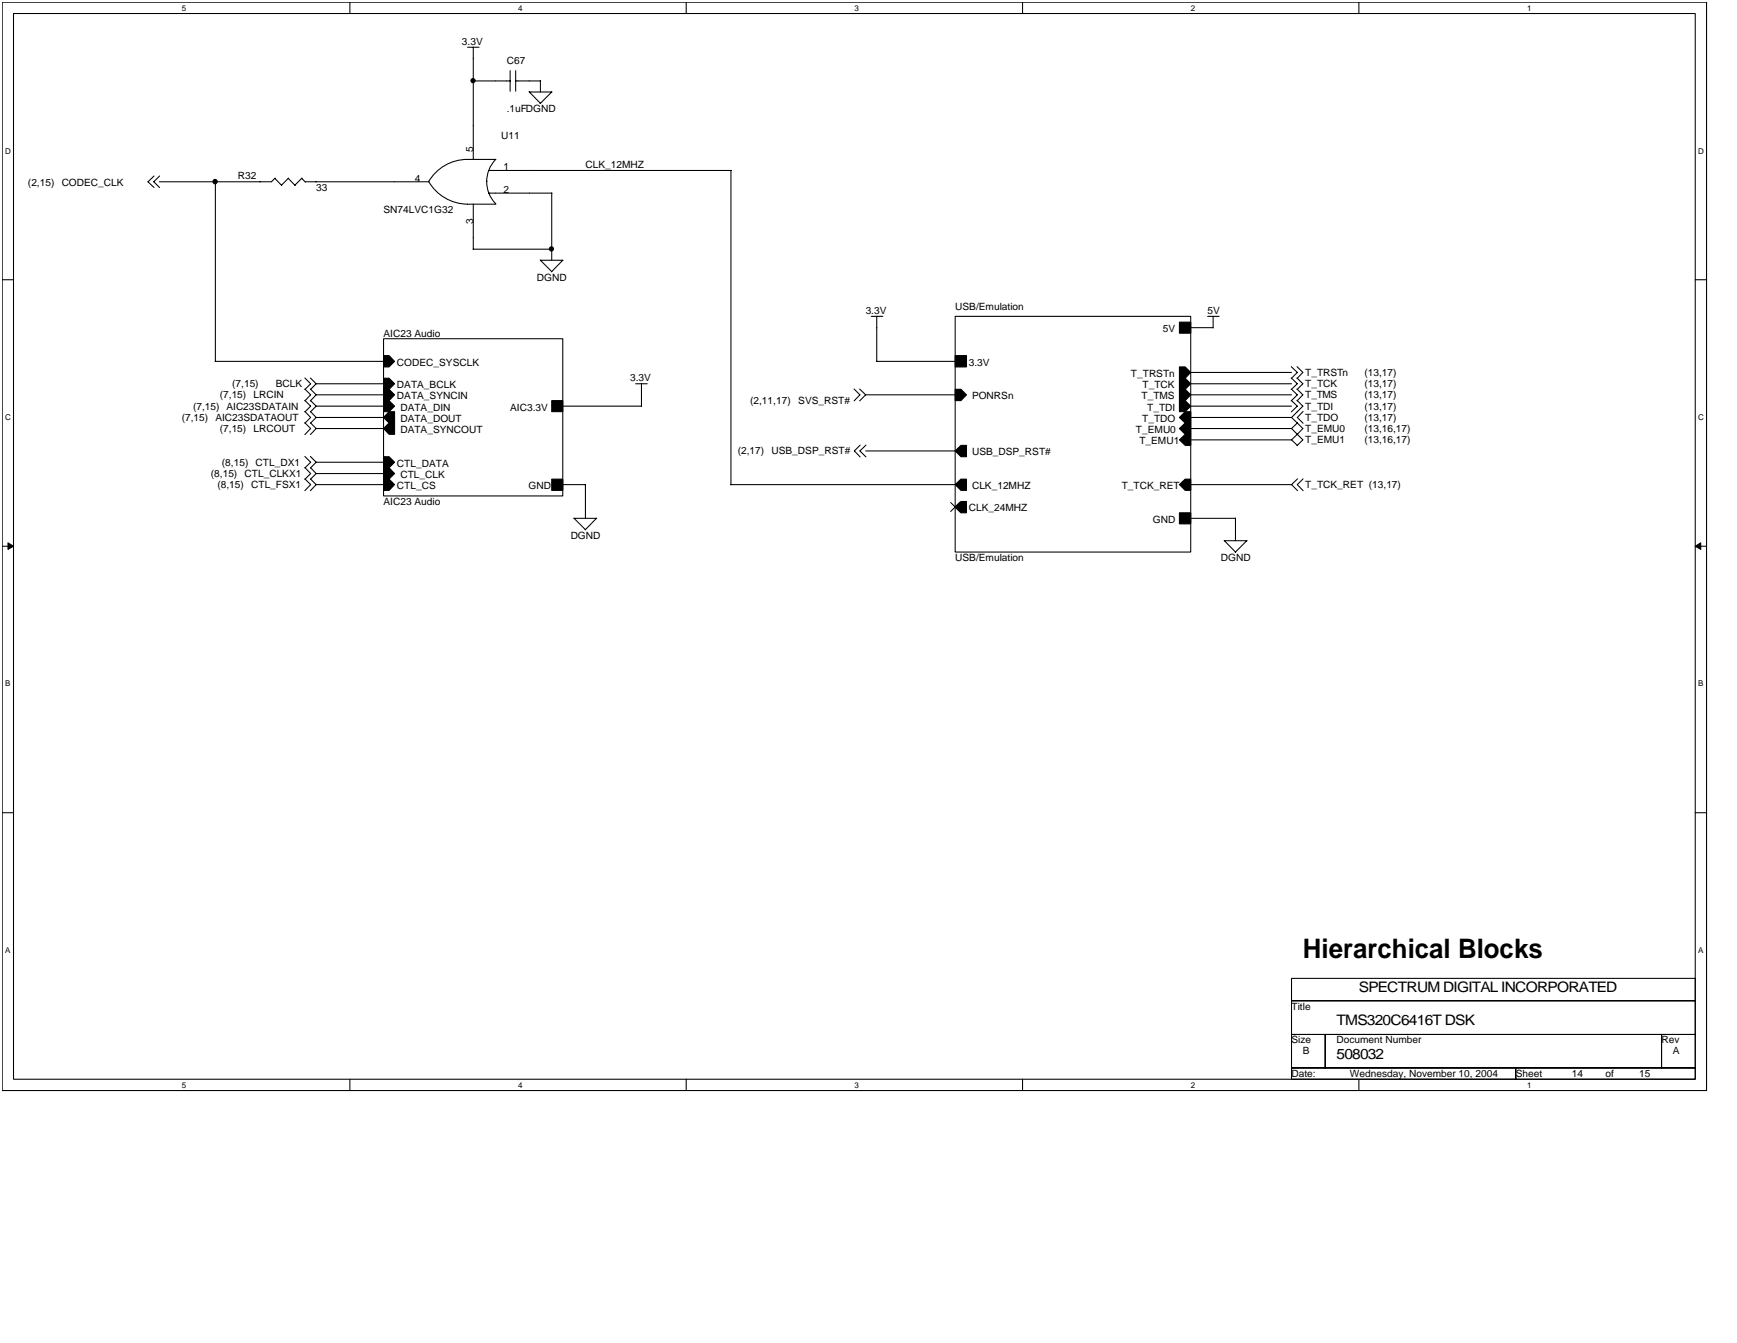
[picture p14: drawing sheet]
<svg xmlns="http://www.w3.org/2000/svg" width="279mm" height="216mm" viewBox="0 0 279 216" stroke-linecap="round" stroke-linejoin="round" font-family="sans-serif">
<defs><g id="words">
<text font-size="4.3" x="209.6" y="154.1">Hierarchical Blocks</text>
<g font-size="2.3">
<text x="218.6" y="159.4">SPECTRUM DIGITAL INCORPORATED</text>
<text x="215" y="164.8">TMS320C6416T DSK</text>
<text x="215" y="170.2">508032</text>
</g>
<g font-size="1.6">
<text x="74.3" y="7.2">3.3V</text>
<text x="81.5" y="10.3">C67</text>
<text x="80.6" y="22.4">U11</text>
<text x="81.5" y="18">.1uFDGND</text>
<text x="4.5" y="29.9">(2,15)</text>
<text x="9.9" y="29.9">CODEC_CLK</text>
<text x="38.2" y="28.8">R32</text>
<text x="66.7" y="29.2">4</text>
<text x="76.1" y="24.4" transform="rotate(-90 76.1 24.4)">5</text>
<text x="81" y="27.4">1</text>
<text x="94.2" y="27.1">CLK_12MHZ</text>
<text x="50.9" y="30.7">33</text>
<text x="61.7" y="34.3">SN74LVC1G32</text>
<text x="76.1" y="36" transform="rotate(-90 76.1 36)">3</text>
<text x="81" y="31">2</text>
<text x="86.4" y="45.1">DGND</text>
<text x="139.2" y="50.5">3.3V</text>
<text x="153.6" y="49.8">USB/Emulation</text>
<text x="187" y="53.4">5V</text>
<text x="194.2" y="50.5">5V</text>
<text x="61.7" y="54.1">AIC23 Audio</text>
<text x="63.9" y="58.8">CODEC_SYSCLK</text>
<text x="155.8" y="58.8">3.3V</text>
<text x="31" y="65.8">(7,15) AIC23SDATAIN</text>
<text x="35.4" y="64">(7,15)</text>
<text x="37.4" y="62.2">(7,15)</text>
<text x="40.8" y="64">LRCIN</text>
<text x="44.4" y="62.2">BCLK</text>
<text x="63.9" y="62.4">DATA_BCLK</text>
<text x="63.9" y="64.2">DATA_SYNCIN</text>
<text x="101.4" y="61.3">3.3V</text>
<text x="120.7" y="64.9">(2,11,17)</text>
<text x="128.4" y="64.9">SVS_RST#</text>
<text x="156.4" y="64.2">PONRSn</text>
<text x="181.9" y="60.6">T_TRSTn</text>
<text x="183.6" y="64.2">T_TMS</text>
<text x="183.8" y="62.4">T_TCK</text>
<text x="209.9" y="65.8">T_TDI</text>
<text x="209.9" y="64">T_TMS</text>
<text x="209.9" y="62.2">T_TCK</text>
<text x="209.9" y="60.4">T_TRSTn</text>
<text x="219.5" y="62.2">(13,17)</text>
<text x="219.5" y="60.4">(13,17)</text>
<text x="219.5" y="65.8">(13,17)</text>
<text x="219.5" y="64">(13,17)</text>
<text x="29.2" y="67.6">(7,15)</text>
<text x="34.6" y="67.6">AIC23SDATAOUT</text>
<text x="35.4" y="69.4">(7,15)</text>
<text x="40.8" y="69.4">LRCOUT</text>
<text x="64.4" y="66">DATA_DIN</text>
<text x="64.4" y="67.8">DATA_DOUT</text>
<text x="64.4" y="69.6">DATA_SYNCOUT</text>
<text x="82.1" y="66">AIC3.3V</text>
<text x="182.7" y="69.6">T_EMU0</text>
<text x="183.3" y="71.4">T_EMU1</text>
<text x="183.7" y="67.8">T_TDO</text>
<text x="184.5" y="66">T_TDI</text>
<text x="209.9" y="69.4">T_EMU0</text>
<text x="209.9" y="71.3">T_EMU1</text>
<text x="209.9" y="67.6">T_TDO</text>
<text x="219.5" y="69.4">(13,16,17)</text>
<text x="219.5" y="71.3">(13,16,17)</text>
<text x="219.5" y="67.6">(13,17)</text>
<text x="33.9" y="76.6">(8,15)</text>
<text x="35.7" y="74.9">(8,15)</text>
<text x="39.3" y="76.6">CTL_CLKX1</text>
<text x="41.1" y="74.9">CTL_DX1</text>
<text x="63.9" y="75">CTL_DATA</text>
<text x="64.4" y="76.8">CTL_CLK</text>
<text x="118.7" y="73">(2,17)</text>
<text x="124.1" y="73">USB_DSP_RST#</text>
<text x="156.4" y="73.2">USB_DSP_RST#</text>
<text x="35" y="78.5">(8,15)</text>
<text x="40.4" y="78.5">CTL_FSX1</text>
<text x="61.7" y="81.2">AIC23 Audio</text>
<text x="63.9" y="78.6">CTL_CS</text>
<text x="85" y="78.6">GND</text>
<text x="155.8" y="82.2">CLK_24MHZ</text>
<text x="156.4" y="78.6">CLK_12MHZ</text>
<text x="180.4" y="78.6">T_TCK_RET</text>
<text x="209.9" y="78.5">T_TCK_RET (13,17)</text>
<text x="91.8" y="86.6">DGND</text>
<text x="185.4" y="84">GND</text>
<text x="153.6" y="90.2">USB/Emulation</text>
<text x="196.4" y="90.2">DGND</text>
<text x="207.7" y="162.3">Title</text>
<text x="207.7" y="167.7">Size</text>
<text x="215" y="167.7">Document Number</text>
<text x="267.3" y="167.7">Rev</text>
<text x="207.7" y="173.1">Date:</text>
<text x="209.6" y="169.5">B</text>
<text x="217.1" y="173.1">Wednesday, November 10, 2004</text>
<text x="243.8" y="173.1">Sheet</text>
<text x="252.8" y="173.1">14</text>
<text x="258.2" y="173.1">of</text>
<text x="263.7" y="173.1">15</text>
<text x="269.1" y="169.5">A</text>
</g>
<g font-size="1.3">
<text x="29.2" y="1.7">5</text>
<text x="83.3" y="1.7">4</text>
<text x="137.4" y="1.7">3</text>
<text x="191.5" y="1.7">2</text>
<text x="245.6" y="1.7">1</text>
<text x=".8" y="24.7">D</text>
<text x="273.1" y="24.7">D</text>
<text x=".8" y="67.5">C</text>
<text x="273.1" y="67.5">C</text>
<text x=".8" y="110.3">B</text>
<text x="273.1" y="110.3">B</text>
<text x=".8" y="153.2">A</text>
<text x="273.1" y="153.2">A</text>
<text x="29.2" y="174.9">5</text>
<text x="83.3" y="174.9">4</text>
<text x="137.4" y="174.9">3</text>
<text x="191.5" y="174.9">2</text>
<text x="245.6" y="174.9">1</text>
</g>
</g></defs>
<path d="M.4 .4h274.1v174.9h-274.1zM2.2 2.2h270.5v171.3h-270.5z" fill="none" stroke="#000" stroke-width=".17"/>
<g fill="#fff">
<path d="M29.2 .6h.7v1.4h-.7z"/>
<path d="M29.2 173.7h.7v1.4h-.7z"/>
</g>
<path d="M56.3 .4v1.8M56.3 173.5v1.8" fill="none" stroke="#000" stroke-width=".17"/>
<g fill="#fff">
<path d="M83.3 .6h.7v1.4h-.7z"/>
<path d="M83.3 173.7h.7v1.4h-.7z"/>
</g>
<path d="M110.4 .4v1.8M110.4 173.5v1.8" fill="none" stroke="#000" stroke-width=".17"/>
<g fill="#fff">
<path d="M137.4 .6h.7v1.4h-.7z"/>
<path d="M137.4 173.7h.7v1.4h-.7z"/>
</g>
<path d="M164.5 .4v1.8M164.5 173.5v1.8" fill="none" stroke="#000" stroke-width=".17"/>
<g fill="#fff">
<path d="M191.5 .6h.7v1.4h-.7z"/>
<path d="M191.5 173.7h.7v1.4h-.7z"/>
</g>
<path d="M218.6 .4v1.8M218.6 173.5v1.8" fill="none" stroke="#000" stroke-width=".17"/>
<g fill="#fff">
<path d="M245.6 .6h.7v1.4h-.7z"/>
<path d="M245.6 173.7h.7v1.4h-.7z"/>
<path d="M.8 23.6h.9v1.3h-.9z"/>
<path d="M273.1 23.6h.9v1.3h-.9z"/>
<path d="M.8 66.4h.9v1.3h-.9z"/>
<path d="M273.1 66.4h.9v1.3h-.9z"/>
</g>
<path d="M.4 45h1.8M272.7 45h1.8" fill="none" stroke="#000" stroke-width=".17"/>
<g fill="#fff">
<path d="M.8 109.2h.8v1.4h-.8z"/>
<path d="M273.1 109.2h.9v1.4h-.9z"/>
</g>
<path d="M.4 87.8h1.8M272.7 87.8h1.8" fill="none" stroke="#000" stroke-width=".17"/>
<path d="M1.3 87.3l.9 .5-.9 .5zM272.7 87.8l.9-.5v1z" fill="#000" stroke="#000" stroke-width=".16"/>
<g fill="#fff">
<path d="M.8 152h.8v1.4h-.8z"/>
<path d="M273.1 152h.9v1.4h-.9z"/>
</g>
<g fill="none" stroke="#000" stroke-width=".17">
<path d="M75.2 7.6h1.9M76.1 13h6M76.1 7.6v18M82.1 11.4v3.3M82.9 13h4M82.9 11.4v3.3M85.1 14.7l1.8 1.9M85.1 14.8h3.7M86.9 13v1.8M88.7 14.8l-1.8 1.9M24.8 28.3l-1 .9 1 1M25.7 28.3l-1 .9 1 1"/>
<path d="M34.6 29.2v28.9M44.2 28.7l1.1 1.1M44.3 28.6l-.6 .6h-18.1M46.4 28.7l1.1 1.1M46.4 28.6l-1.1 1.2M48.5 28.7l.6 .6M48.6 28.6l-1.2 1.2M49.1 29.2h19.8M68.9 29.1a7.3 7.3 0 0 0 6.3 3.7M75.2 25.6a7.2 7.2 0 0 0-6.3 3.6M75.2 25.6h4.6M75.2 32.8h4.6"/>
<path d="M76.1 32.8v7.3M78.6 27.4h39M78.6 31h10.2M79.7 25.6a5.1 5.1 0 0 0-1.4 3.6 5 5 0 0 0 1.4 3.5M88.7 31v10.8M117.6 27.4v50.6M34.6 58.1h27.1M61.7 54.5h28.8v25.2h-28.8zM76.1 40.1h12.6M86.9 41.8l1.8 1.9M86.9 41.8h3.7M90.5 41.8l-1.8 1.9"/>
<path d="M140.1 50.9h1.9M141 58.1h12.6M141 50.9v7.2M153.6 50.9h37.9v37.8h-37.9zM191.5 59.9h16.2M191.5 52.7h3.7M194.2 50.9h1.9M195.1 50.9v1.8M207.7 58.9l1 1-1 .9M208.6 58.9l1 1-1 .9M49 75.2l1 .9-1 1M49 77l1 .9-1 1"/>
<path d="M49 73.4l1 .9-1 .9M49 60.8l1 .9-1 .9M49 66.1l1 1-1 .9M49 68l1 .9-1 1M49 64.4l1 .9-1 .9M49 62.5l1 1-1 .9M49.9 75.2l1 .9M49.9 77l1 .9M49.9 73.4l1 .9M49.9 60.8l1 .9M49.9 66.1l1 1M49.9 68l1 .9-1 1"/>
<path d="M49.9 64.4l1 .9M49.9 62.5l1 1M50.8 68.9h10.9M50.9 76.1l-1 1M50.9 77.9l-1 1M50.9 74.3l-1 .9M50.9 61.7l-1 .9M50.9 67.1l-1 .9M50.9 65.3l-1 .9M50.9 63.5l-1 .9M50.9 61.7h10.8M50.9 63.5h10.8"/>
<path d="M50.9 65.3h10.8M50.9 67.1h10.8M50.9 77.9h10.8M50.9 74.3h10.8M50.9 76.1h10.8M90.5 65.3h12.7M90.5 77.9h3.7M94.2 77.9v5.5M102.2 61.7h1.9M103.2 61.7v3.6M117.6 77.9h36.1M137.4 62.5l.9 1-.9 .9"/>
<path d="M138.3 62.5l.9 1-.9 .9M138.4 71.6l-1 .9 1 1M139.2 63.5h14.4M139.2 72.5h14.5M139.3 71.6l-1 .9 1 1M191.5 61.7h16.2M191.5 63.5h16.2M191.5 65.3h16.2M191.5 67.1h16.2M191.5 68.9h16.2M191.5 70.7h16.2M191.5 77.9h16.3"/>
<path d="M207.7 64.4l1 .9-1 .9M207.7 62.5l1 1-1 .9M207.7 60.8l1 .9-1 .9M207.7 68.9l1.9 1.8-1 .9M207.7 70.7l1 .9M207.7 67.1l1 .9M208.6 64.4l1 .9-1.9 1.8M208.6 62.5l1 1-1 .9M208.6 60.8l1 .9-1 .9M208.6 68l1 .9-1 1M208.7 68l-1 .9M208.7 69.8l-1 .9"/>
<path d="M208.7 77l-1 .9 1 1M209.6 66.1l-.9 1 .9 .9M209.6 77l-.9 .9 .9 1M92.3 83.3l1.9 1.8M92.3 83.3h3.7M95.9 83.3l-1.8 1.9M152.9 80.8l1.5 1.5M154.4 80.7l-1.5 1.5M191.5 83.3h7.2M196.9 86.9l1.8 1.8M196.9 86.9h3.7M198.7 83.3v3.6"/>
<path d="M200.5 86.9l-1.8 1.9M.4 130.7h1.8M272.7 130.7h1.8M207.7 157.3h65v3.6h-65zM207.7 160.9h65v5.4h-65zM207.7 171.7h36.1v1.8h-36.1zM207.7 166.3h5.5v5.4h-5.5zM213.2 166.3h54.1v5.4h-54.1zM243.8 171.7h28.9v1.8h-28.9zM267.3 166.3h5.4v5.4h-5.4z"/>
</g>
<g fill="#000" stroke="#000" stroke-width=".17">
<path d="M61.7 57.2h.9l.9 .9-.9 .9h-.9z" fill-rule="evenodd"/>
<path d="M153.6 57.2h1.9v1.8h-1.9z" fill-rule="evenodd"/>
<path d="M189.7 51.8h1.8v1.8h-1.8z" fill-rule="evenodd"/>
<path d="M189.7 59h.9l.9 .9-.9 .9h-.9z" fill-rule="evenodd"/>
<path d="M61.7 60.8h.9l.9 .9-.9 .9h-.9z" fill-rule="evenodd"/>
<path d="M61.7 62.6h.9l.9 .9-.9 .9h-.9z" fill-rule="evenodd"/>
<path d="M61.7 64.4h.9l.9 .9-.9 .9h-.9z" fill-rule="evenodd"/>
<path d="M62.6 66.2h.9v1.8h-.9l-.9-.9z" fill-rule="evenodd"/>
<path d="M61.7 73.4h.9l.9 .9-.9 .9h-.9z" fill-rule="evenodd"/>
<path d="M61.7 75.2h.9l.9 .9-.9 .9h-.9z" fill-rule="evenodd"/>
<path d="M61.7 77h.9l.9 .9-.9 .9h-.9z" fill-rule="evenodd"/>
<path d="M62.6 68h.9v1.8h-.9l-.9-.9z" fill-rule="evenodd"/>
<path d="M88.7 77h1.8v1.8h-1.8z" fill-rule="evenodd"/>
<path d="M88.7 64.4h1.8v1.8h-1.8z" fill-rule="evenodd"/>
<path d="M153.6 72.5l1-.9h.9v1.8h-.9z" fill-rule="evenodd"/>
<path d="M153.6 62.6h1l.9 .9-.9 .9h-1z" fill-rule="evenodd"/>
<path d="M153.6 77.9l1-.9h.9v1.8h-.9z" fill-rule="evenodd"/>
<path d="M189.7 67.1l.9-.9h.9v1.8h-.9z" fill-rule="evenodd"/>
<path d="M189.7 60.8h.9l.9 .9-.9 .9h-.9z" fill-rule="evenodd"/>
<path d="M189.7 62.6h.9l.9 .9-.9 .9h-.9z" fill-rule="evenodd"/>
<path d="M189.7 68.9l.9-.9h.9v1.8h-.9z" fill-rule="evenodd"/>
<path d="M189.7 70.7l.9-.9h.9v1.8h-.9z" fill-rule="evenodd"/>
<path d="M189.7 64.4h.9l.9 .9-.9 .9h-.9z" fill-rule="evenodd"/>
<path d="M189.7 77.9l.9-.9h.9v1.8h-.9z" fill-rule="evenodd"/>
<path d="M153.6 81.5l1-.9h.9v1.8h-.9z" fill-rule="evenodd"/>
<path d="M189.7 82.4h1.8v1.8h-1.8z" fill-rule="evenodd"/>
<circle cx="76.1" cy="13" r=".34"/>
<circle cx="34.6" cy="29.2" r=".35"/>
<circle cx="88.7" cy="40" r=".34"/>
</g>
<use href="#words"/>
</svg>
